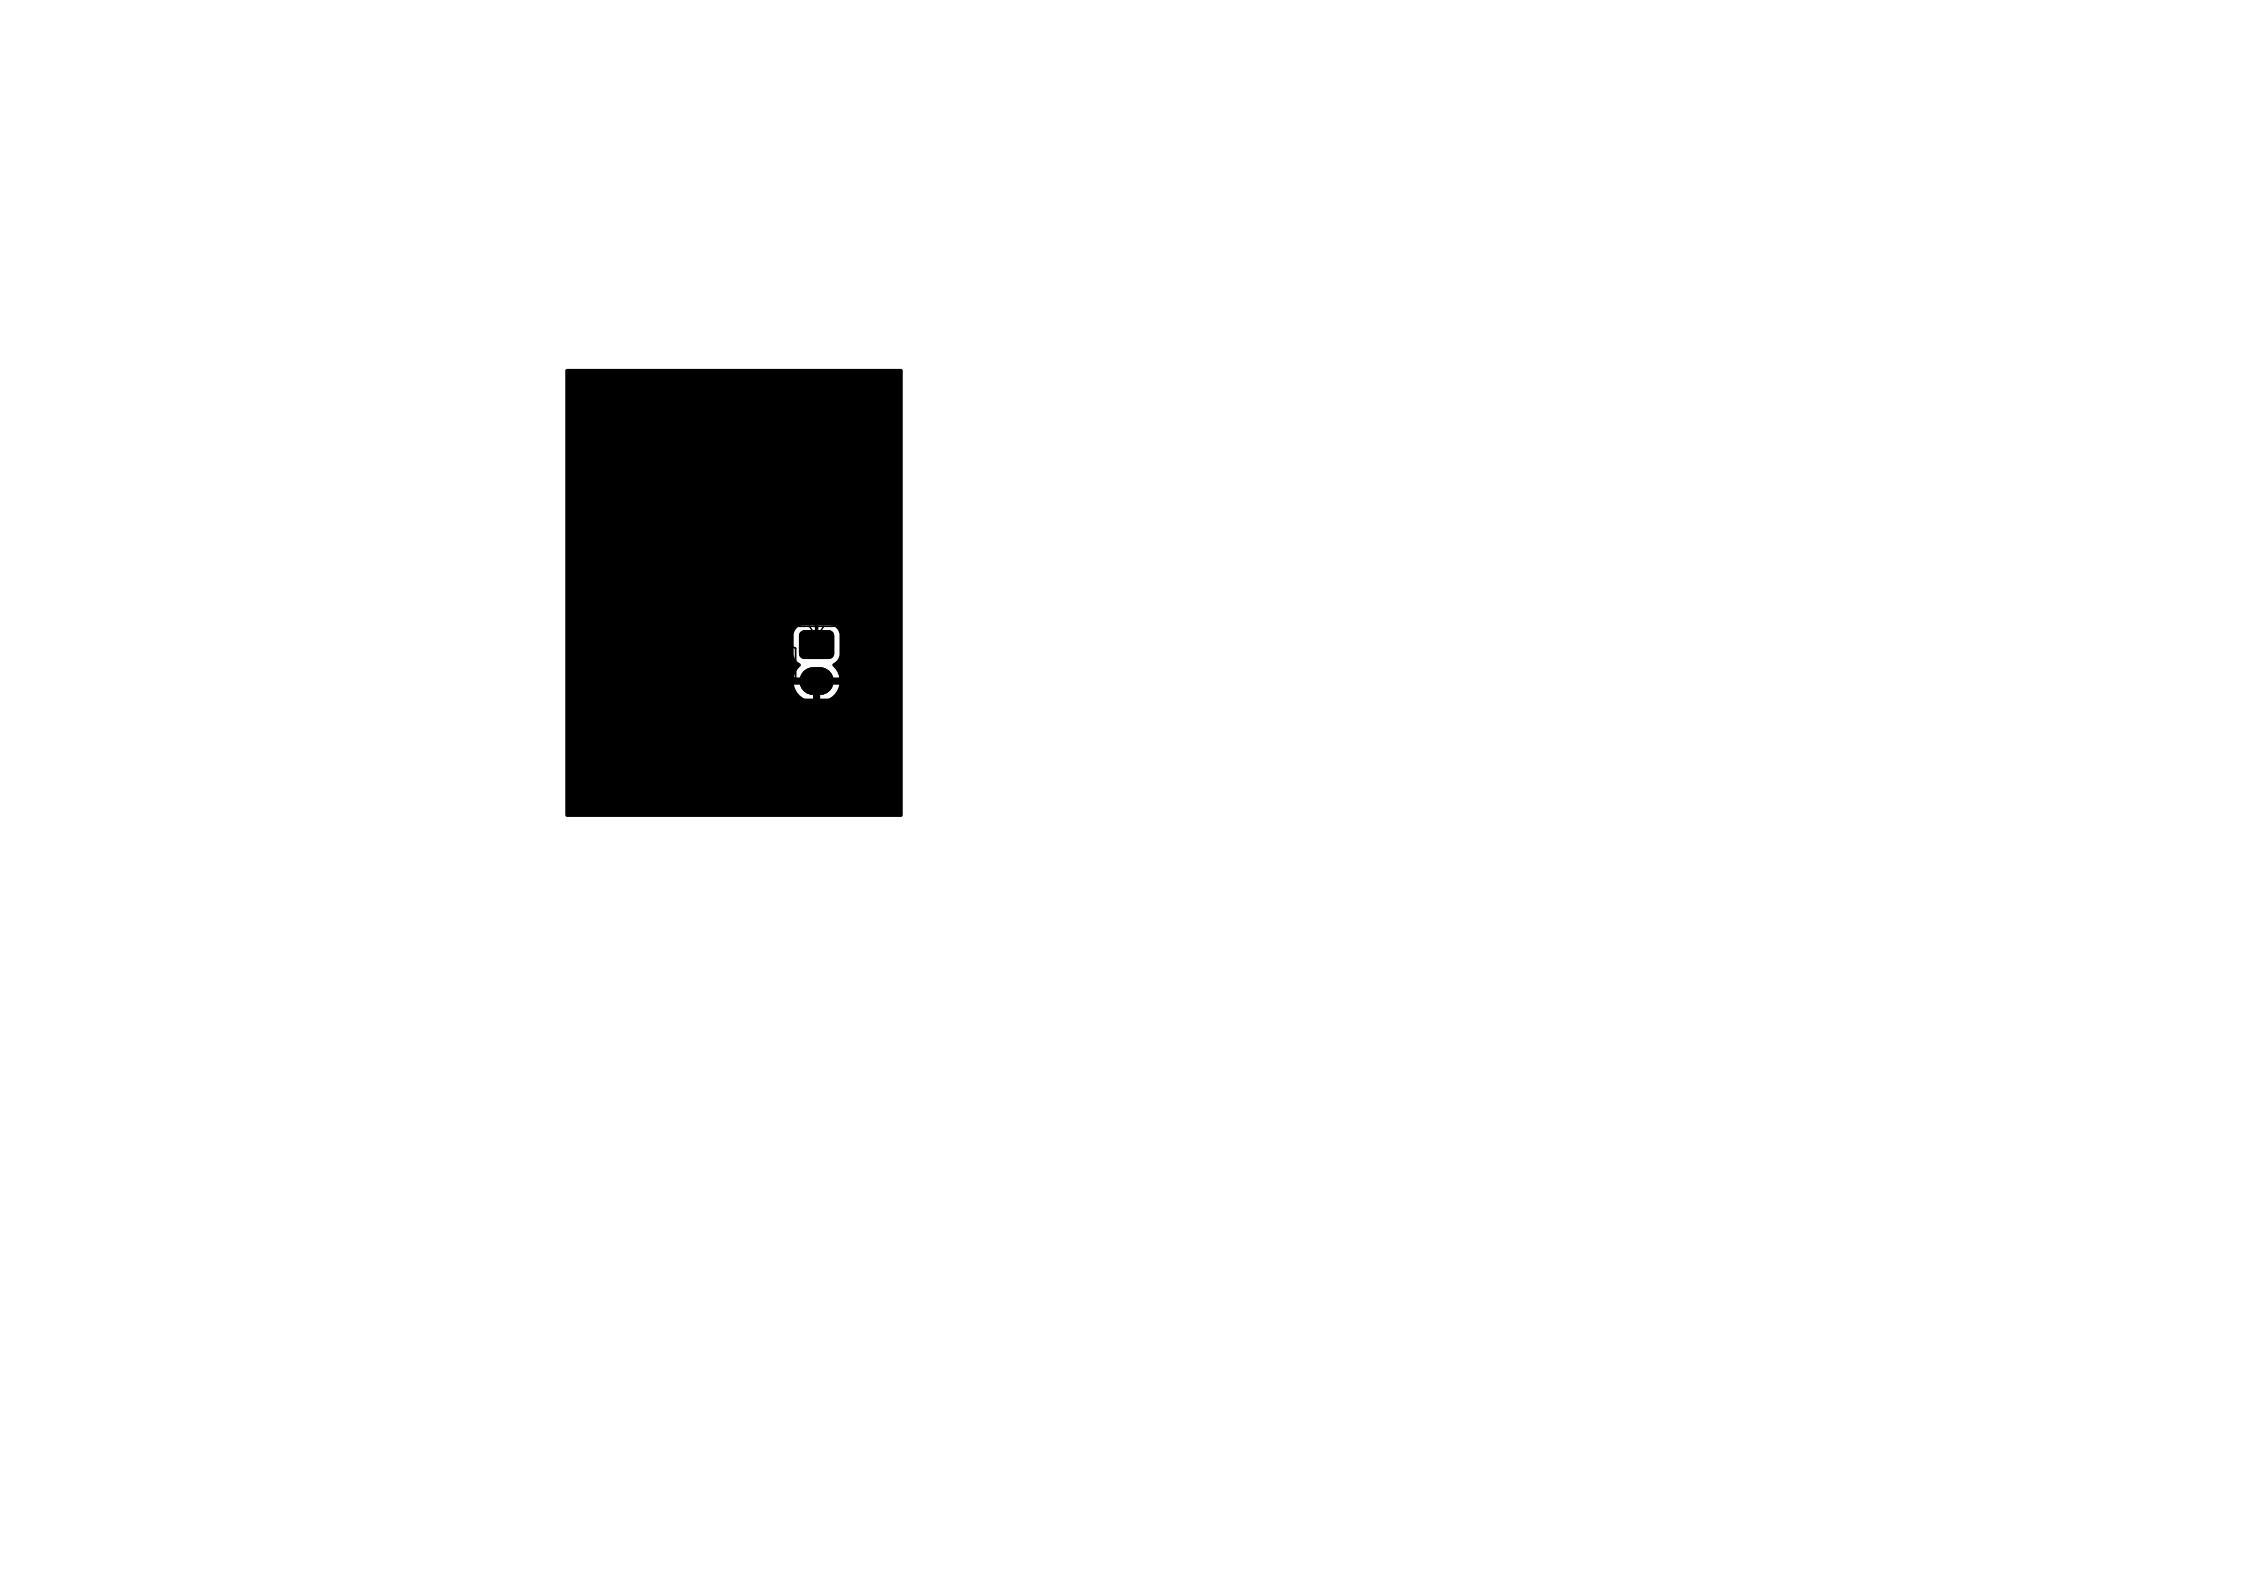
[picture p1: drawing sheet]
<svg xmlns="http://www.w3.org/2000/svg" width="158mm" height="111mm" viewBox="0 0 158 111" stroke-linecap="round" stroke-linejoin="round" font-family="sans-serif">
<path d="M46 38.9v-.3h-.2l-.1 .3h.5M46.2 38.6l-.2 .1M46.2 38.1v.3M46.2 38.3h-.5l.2 .1" fill="none" stroke="#000" stroke-width=".08"/>
<g fill="none" stroke="#000" stroke-width=".15">
<path d="M47.1 31.2l1 .2-.8 .2 .8 .2-1 .2M47.1 32.3v.4l.1 .2h.2l.2-.5 .3-.1 .2 .2-.1 .4M47.6 39.2v-.4l-.2-.1h-.2l-.1 .2v.3h1M48.1 30.2v.6M48.1 30.5h-1l.2 .3M48.1 38.7l-.5 .3M48.1 37.7v.6M48.1 38h-1l.3 .3M45.4 53.2a.52 .52 0 0 1 .6-.1 .52 .52 0 0 1 .3 .6h-1v-.3zM46.3 52.2v.5M46.3 52.4h-1l.3 .3M58.5 46.5h.7a.32 .32 0 0 1 .3 .4"/>
<path d="M59.5 45.5v.6M59.5 45.8h-1l.3 .3M60.4 46.5h.7a.32 .32 0 0 1 .3 .4M61.4 45.8h-1l.3 .3M61.4 45.5v.6"/>
</g>
<path d="M45 36.8h2v3.4h-2zM48.3 27.3h5.7v8.5h-5.7zM51 31.4l.4 .1-.3 .1 .3 .1-.4 .1M51 31.9v.2h.1l.2-.2 .1 .2M51.4 31v.3M51.4 31.2h-.4l.1 .1M44.7 55.2h2.3v.5h-2.3zM44.7 50.6h2.3v4.6h-2.3zM53.5 43.1h6.8v6.1h-6.8z" fill="none" stroke="#000" stroke-width=".07"/>
<g fill="none" stroke="#000" stroke-width=".1">
<path d="M45.4 37.5h1.2v2h-1.2zM49.3 30.6l1-.9h1.9l.9 .9v1.9l-.9 .9h-1.9l-1-.9zM49.8 29h2.8l1.2 1.2v2.8l-1.2 1.2h-2.8l-1.2-1.2v-2.8zM43 53.2a.54 .54 0 0 1 .6-.1 .54 .54 0 0 1 .3 .5h-1zM43.9 52.1v.6M43.9 52.4h-1l.3 .3M44.7 50.6h2.3v4.6h-2.3zM44.7 55.2v-4.6h2.3v4.6M54 43.6h5.8v5.1h-5.8zM56.4 43.6l.5 .7 .5-.7"/>
<circle cx="51.2" cy="31.6" r="1"/>
</g>
<path d="M44.7 55.3h2.3v.4h-2.3zM44.7 55.3h2.3v1h-2.3z" fill="#000" stroke="#000" stroke-width=".1"/>
<g fill="#000" stroke="#000" stroke-width=".07">
<path d="M45.4 37.1h.2h.9l.2 .2v.6l-.3 .2h-.9l-.2-.2zM45.4 39l.2-.1h.9l.2 .3v.6l-.3 .1h-.9l-.2-.2zM45.3 37.1l.3-.1h1.1l.1 .3-.1 .8-.3 .1-1.1-.1-.1-.2zM45.3 38.9l.3-.1 1.1 .1 .1 .3-.1 .7-.3 .1h-1.1l-.1-.3v-.6zM48.7 33.7h1.3l-.1 2-1.2-.1zM48.7 27.5h1.3l-.1 2-1.2-.1zM48.8 33.8h1.1v1.8h-1.1zM48.8 27.6h1.1v1.8h-1.1zM52.4 33.7h1.3l-.1 2-1.2-.1zM52.4 27.5h1.3l-.1 2-1.2-.1zM52.5 33.8h1.1v1.8h-1.1zM52.5 27.6h1.1v1.8h-1.1z"/>
<path d="M45.3 51.2h1.4v1.4h-1.4zM45.3 53.2h1.4v1.4h-1.4zM45.4 51.3h1.2v1.2h-1.2zM45.4 53.3h1.2v1.2h-1.2zM55.8 44.1l.2-.1h1.7l.2 .1 .1 .2v1.2l-.1 .2-.2 .1h-1.7l-.2-.1v-.2v-1.2zM55.7 44.1l.3-.2 1.9 .1 .2 .3-.1 1.4-.3 .2-1.9-.1-.1-.3z"/>
<circle cx="48.9" cy="53.9" r=".4"/>
</g>
<path d="M56.6 47.4h.5" fill="none" stroke="#000" stroke-width="1.7"/>
<path d="M46 39.4v12.5M49.3 28.5v6.2h-1.6l-1.7 1.6v1.6M49.3 31.4h3.7M53 34.7v-6.2l3.9 3.8v12.6M48.9 53.9h.1M56.9 47.4v5.4l-1.1 1.1h-9.8" fill="none" stroke="#000" stroke-width=".25"/>
<path d="M39.4 25.7h23.3l.1 .1 .1 31-.2 .1h-23.2l-.1-.1v-11.2h15.9a.76 .76 0 0 0 .4 .6v.2l-.2 .3-.2 .5h1v.5h-1a1.35 1.35 0 0 0 1.3 1.1v-.8h.5v.8a1.36 1.36 0 0 0 1.3-1.1h-1v-.5h1l-.1-.4-.3-.5a1.08 1.08 0 0 0 .5-.7l-.1-1.7-.2-.2-.4-.2h-1.8l-.5 .2-.2 .4v1.5h-15.9z" fill="#000"/>
<g fill="none" stroke="#000" stroke-width=".12">
<path d="M45.3 38.3v.4M46.7 38.3v.4M49 29.6l-.5 .5v2.9l.5 .5M50.2 34.3h2M50.2 28.9h2M53.4 29.6l.5 .5v2.9l-.5 .5M53.9 43.5h6v5.3h-6zM53.9 44.9h1M53.9 45.1h1M53.9 47.2h1M53.9 47.4h1M54.9 43.2h4"/>
<path d="M54.9 44.9l.5 .2v2.1l-.5 .2M54.9 44.9v2.5M59.9 44.1h-.6v1.6h.6M59.9 46.6h-.6v1.6h.6"/>
</g>
<path d="M56.6 47.4h.5" fill="none" stroke="#000" stroke-width="1.9"/>
</svg>
